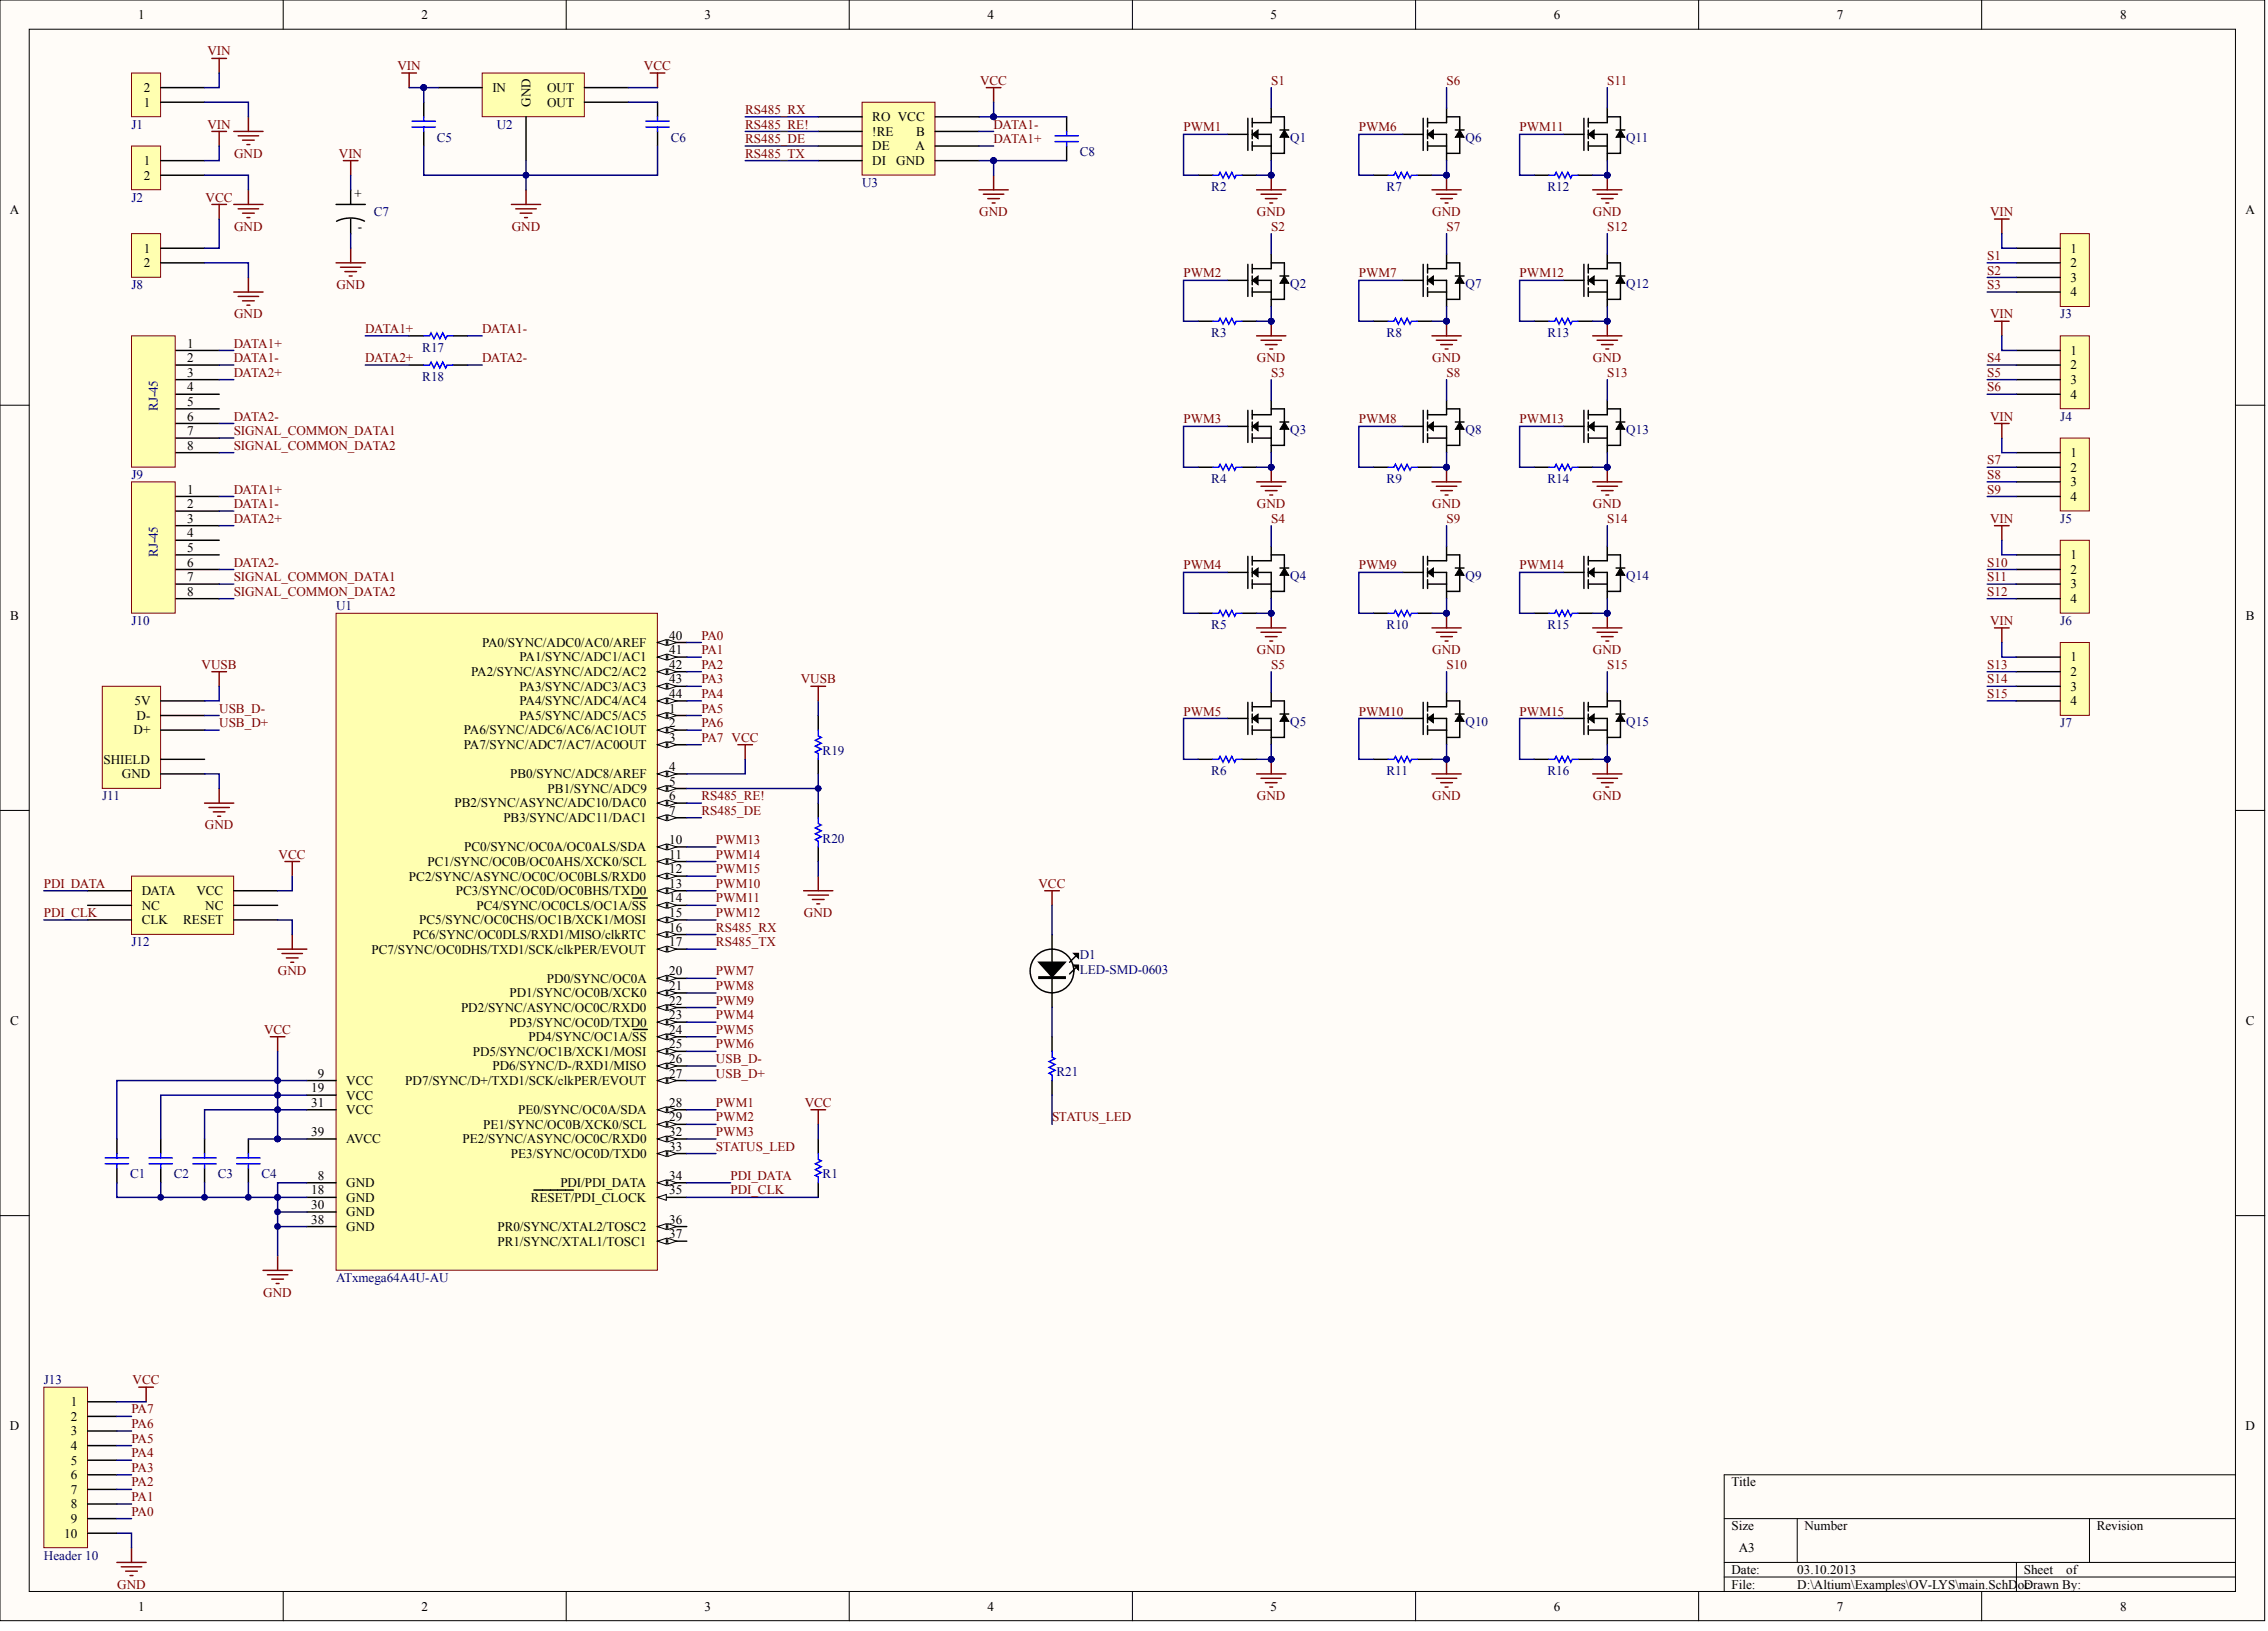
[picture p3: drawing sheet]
<svg xmlns="http://www.w3.org/2000/svg" width="655mm" height="471mm" viewBox="0 0 655 471" stroke-linecap="round" stroke-linejoin="round" font-family="sans-serif">
<defs><g id="words">
<g font-size="3.8">
<text x="39.9" y="5.5">1</text>
<text x="121.7" y="5.5">2</text>
<text x="203.4" y="5.5">3</text>
<text x="285.1" y="5.5">4</text>
<text x="366.8" y="5.5">5</text>
<text x="448.6" y="5.5">6</text>
<text x="530.3" y="5.5">7</text>
<text x="612" y="5.5">8</text>
<text x="41.6" y="26.6">2</text>
<text x="142.2" y="26.6">IN</text>
<text x="157.9" y="26.6">OUT</text>
<text x="41.6" y="30.8">1</text>
<text x="153.1" y="30.8" transform="rotate(-90 153.1 30.8)">GND</text>
<text x="157.9" y="30.8">OUT</text>
<text x="251.8" y="35">RO VCC</text>
<text x="251.8" y="39.2">!RE</text>
<text x="264.5" y="39.2">B</text>
<text x="41.6" y="47.6">1</text>
<text x="251.8" y="43.4">DE</text>
<text x="251.8" y="47.6">DI</text>
<text x="258.8" y="47.6">GND</text>
<text x="264.3" y="43.4">A</text>
<text x="41.6" y="51.9">2</text>
<text x="104.6" y="57" transform="rotate(-90 104.6 57)">+</text>
<text x="2.8" y="61.9">A</text>
<text x="648.2" y="61.9">A</text>
<text x="103.3" y="66.6">-</text>
<text x="41.6" y="72.9">1</text>
<text x="41.6" y="77.2">2</text>
<text x="597.7" y="72.9">1</text>
<text x="597.7" y="77.2">2</text>
<text x="597.7" y="81.4">3</text>
<text x="597.7" y="85.6">4</text>
<text x="54" y="100.4">1</text>
<text x="54" y="104.6">2</text>
<text x="597.7" y="102.5">1</text>
<text x="597.7" y="106.7">2</text>
<text x="54" y="108.8">3</text>
<text x="54" y="113">4</text>
<text x="597.7" y="110.9">3</text>
<text x="54" y="117.2">5</text>
<text x="597.7" y="115.1">4</text>
<text x="54" y="121.4">6</text>
<text x="54" y="125.7">7</text>
<text x="54" y="129.9">8</text>
<text x="597.7" y="132">1</text>
<text x="597.7" y="136.2">2</text>
<text x="54" y="142.5">1</text>
<text x="597.7" y="140.4">3</text>
<text x="54" y="146.7">2</text>
<text x="597.7" y="144.6">4</text>
<text x="54" y="150.9">3</text>
<text x="54" y="155.2">4</text>
<text x="54" y="159.4">5</text>
<text x="597.7" y="161.5">1</text>
<text x="54" y="163.6">6</text>
<text x="54" y="167.8">7</text>
<text x="597.7" y="165.7">2</text>
<text x="54" y="172">8</text>
<text x="597.7" y="169.9">3</text>
<text x="3" y="178.9">B</text>
<text x="597.7" y="174.1">4</text>
<text x="648.4" y="178.9">B</text>
<text x="193.2" y="184.7">40</text>
<text x="139.2" y="186.8">PA0/SYNC/ADC0/AC0/AREF</text>
<text x="150" y="191">PA1/SYNC/ADC1/AC1</text>
<text x="193.2" y="188.9">41</text>
<text x="597.7" y="191">1</text>
<text x="136" y="195.2">PA2/SYNC/ASYNC/ADC2/AC2</text>
<text x="193.2" y="193.1">42</text>
<text x="193.2" y="197.3">43</text>
<text x="597.7" y="195.2">2</text>
<text x="38.8" y="203.7">5V</text>
<text x="150" y="199.4">PA3/SYNC/ADC3/AC3</text>
<text x="150" y="203.7">PA4/SYNC/ADC4/AC4</text>
<text x="193.2" y="201.5">44</text>
<text x="597.7" y="199.4">3</text>
<text x="597.7" y="203.7">4</text>
<text x="39.4" y="207.9">D-</text>
<text x="150" y="207.9">PA5/SYNC/ADC5/AC5</text>
<text x="193.2" y="205.8">1</text>
<text x="193.2" y="210">2</text>
<text x="38.6" y="212.1">D+</text>
<text x="133.9" y="212.1">PA6/SYNC/ADC6/AC6/AC1OUT</text>
<text x="193.2" y="214.2">3</text>
<text x="29.9" y="220.5">SHIELD</text>
<text x="133.9" y="216.3">PA7/SYNC/ADC7/AC7/AC0OUT</text>
<text x="35.2" y="224.7">GND</text>
<text x="147.3" y="224.7">PB0/SYNC/ADC8/AREF</text>
<text x="193.2" y="222.6">4</text>
<text x="193.2" y="226.8">5</text>
<text x="131.2" y="233.2">PB2/SYNC/ASYNC/ADC10/DAC0</text>
<text x="158.1" y="229">PB1/SYNC/ADC9</text>
<text x="193.2" y="231.1">6</text>
<text x="145.3" y="237.4">PB3/SYNC/ADC11/DAC1</text>
<text x="193.2" y="235.3">7</text>
<text x="134" y="245.8">PC0/SYNC/OC0A/OC0ALS/SDA</text>
<text x="193.2" y="243.7">10</text>
<text x="123.4" y="250">PC1/SYNC/OC0B/OC0AHS/XCK0/SCL</text>
<text x="193.2" y="247.9">11</text>
<text x="118.1" y="254.3">PC2/SYNC/ASYNC/OC0C/OC0BLS/RXD0</text>
<text x="193.2" y="252.1">12</text>
<text x="193.2" y="256.4">13</text>
<text x="40.9" y="258.5">DATA</text>
<text x="40.9" y="262.7">NC</text>
<text x="56.7" y="258.5">VCC</text>
<text x="59.3" y="262.7">NC</text>
<text x="131.6" y="258.5">PC3/SYNC/OC0D/OC0BHS/TXD0</text>
<text x="137.6" y="262.7">PC4/SYNC/OC0CLS/OC1A/SS</text>
<text x="193.2" y="260.6">14</text>
<text x="40.9" y="266.9">CLK</text>
<text x="52.9" y="266.9">RESET</text>
<text x="121" y="266.9">PC5/SYNC/OC0CHS/OC1B/XCK1/MOSI</text>
<text x="193.2" y="264.8">15</text>
<text x="193.2" y="269">16</text>
<text x="107.3" y="275.3">PC7/SYNC/OC0DHS/TXD1/SCK/clkPER/EVOUT</text>
<text x="119.2" y="271.1">PC6/SYNC/OC0DLS/RXD1/MISO/clkRTC</text>
<text x="193.2" y="273.2">17</text>
<text x="193.2" y="281.7">20</text>
<text x="147.1" y="288">PD1/SYNC/OC0B/XCK0</text>
<text x="157.9" y="283.8">PD0/SYNC/OC0A</text>
<text x="193.2" y="285.9">21</text>
<text x="133.1" y="292.2">PD2/SYNC/ASYNC/OC0C/RXD0</text>
<text x="193.2" y="290.1">22</text>
<text x="3" y="295.9">C</text>
<text x="147.1" y="296.4">PD3/SYNC/OC0D/TXD0</text>
<text x="193.2" y="294.3">23</text>
<text x="193.2" y="298.5">24</text>
<text x="648.4" y="295.9">C</text>
<text x="136.5" y="304.8">PD5/SYNC/OC1B/XCK1/MOSI</text>
<text x="152.6" y="300.6">PD4/SYNC/OC1A/SS</text>
<text x="193.2" y="302.7">25</text>
<text x="91.7" y="311.2">9</text>
<text x="142.2" y="309.1">PD6/SYNC/D-/RXD1/MISO</text>
<text x="193.2" y="307">26</text>
<text x="193.2" y="311.2">27</text>
<text x="89.9" y="315.4">19</text>
<text x="100" y="313.3">VCC</text>
<text x="100" y="317.5">VCC</text>
<text x="117" y="313.3">PD7/SYNC/D+/TXD1/SCK/clkPER/EVOUT</text>
<text x="89.9" y="319.6">31</text>
<text x="100" y="321.7">VCC</text>
<text x="149.6" y="321.7">PE0/SYNC/OC0A/SDA</text>
<text x="193.2" y="319.6">28</text>
<text x="193.2" y="323.8">29</text>
<text x="89.9" y="328">39</text>
<text x="139.5" y="325.9">PE1/SYNC/OC0B/XCK0/SCL</text>
<text x="193.2" y="328">32</text>
<text x="100" y="330.1">AVCC</text>
<text x="133.6" y="330.1">PE2/SYNC/ASYNC/OC0C/RXD0</text>
<text x="147.5" y="334.4">PE3/SYNC/OC0D/TXD0</text>
<text x="193.2" y="332.3">33</text>
<text x="91.7" y="340.7">8</text>
<text x="193.2" y="340.7">34</text>
<text x="89.9" y="344.9">18</text>
<text x="100" y="342.8">GND</text>
<text x="100" y="347">GND</text>
<text x="153.2" y="347">RESET/PDI_CLOCK</text>
<text x="161.8" y="342.8">PDI/PDI_DATA</text>
<text x="193.2" y="344.9">35</text>
<text x="89.9" y="349.1">30</text>
<text x="89.9" y="353.3">38</text>
<text x="100" y="351.2">GND</text>
<text x="193.2" y="353.3">36</text>
<text x="100" y="355.4">GND</text>
<text x="143.6" y="355.4">PR0/SYNC/XTAL2/TOSC2</text>
<text x="143.6" y="359.7">PR1/SYNC/XTAL1/TOSC1</text>
<text x="193.2" y="357.6">37</text>
<text x="20.5" y="406">1</text>
<text x="2.8" y="412.9">D</text>
<text x="20.5" y="410.3">2</text>
<text x="648.2" y="412.9">D</text>
<text x="20.5" y="414.5">3</text>
<text x="20.5" y="418.7">4</text>
<text x="20.5" y="422.9">5</text>
<text x="20.5" y="427.1">6</text>
<text x="20.5" y="431.3">7</text>
<text x="499.9" y="429.2">Title</text>
<text x="20.5" y="435.6">8</text>
<text x="18.6" y="444">10</text>
<text x="20.5" y="439.8">9</text>
<text x="499.9" y="441.9">Size</text>
<text x="521" y="441.9">Number</text>
<text x="605.3" y="441.9">Revision</text>
<text x="502" y="448.2">A3</text>
<text x="499.9" y="454.5">Date:</text>
<text x="518.9" y="454.5">03.10.2013</text>
<text x="584.2" y="454.5">Sheet</text>
<text x="596.5" y="454.5">of</text>
<text x="499.9" y="458.7">File:</text>
<text x="518.9" y="458.7">D:\Altium\Examples\OV-LYS\main.SchDoc</text>
<text x="584.2" y="458.7">Drawn By:</text>
<text x="39.9" y="465.1">1</text>
<text x="121.7" y="465.1">2</text>
<text x="203.4" y="465.1">3</text>
<text x="285.1" y="465.1">4</text>
<text x="366.8" y="465.1">5</text>
<text x="448.6" y="465.1">6</text>
<text x="530.3" y="465.1">7</text>
<text x="612" y="465.1">8</text>
</g>
<g font-size="3.8" fill="#800000">
<text x="59.9" y="16">VIN</text>
<text x="114.7" y="20.2">VIN</text>
<text x="185.9" y="20.2">VCC</text>
<text x="282.9" y="24.5">VCC</text>
<text x="367" y="24.5">S1</text>
<text x="417.6" y="24.5">S6</text>
<text x="464" y="24.5">S11</text>
<text x="215.1" y="32.9">RS485_RX</text>
<text x="59.9" y="37.1">VIN</text>
<text x="215.1" y="37.1">RS485_RE!</text>
<text x="215.1" y="41.3">RS485_DE</text>
<text x="286.8" y="41.3">DATA1+</text>
<text x="286.8" y="37.1">DATA1-</text>
<text x="341.7" y="37.9">PWM1</text>
<text x="392.3" y="37.9">PWM6</text>
<text x="438.7" y="37.9">PWM11</text>
<text x="67.6" y="45.5">GND</text>
<text x="97.9" y="45.5">VIN</text>
<text x="215.1" y="45.5">RS485_TX</text>
<text x="59.4" y="58.2">VCC</text>
<text x="282.7" y="62.4">GND</text>
<text x="362.9" y="62.4">GND</text>
<text x="413.5" y="62.4">GND</text>
<text x="459.9" y="62.4">GND</text>
<text x="574.5" y="62.4">VIN</text>
<text x="67.6" y="66.6">GND</text>
<text x="147.7" y="66.6">GND</text>
<text x="367" y="66.6">S2</text>
<text x="417.6" y="66.6">S7</text>
<text x="464" y="66.6">S12</text>
<text x="573.7" y="75.1">S1</text>
<text x="97.1" y="83.5">GND</text>
<text x="341.7" y="80.1">PWM2</text>
<text x="392.3" y="80.1">PWM7</text>
<text x="438.7" y="80.1">PWM12</text>
<text x="573.7" y="79.3">S2</text>
<text x="573.7" y="83.5">S3</text>
<text x="67.6" y="91.9">GND</text>
<text x="574.5" y="91.9">VIN</text>
<text x="67.5" y="100.4">DATA1+</text>
<text x="105.5" y="96.1">DATA1+</text>
<text x="139.2" y="96.1">DATA1-</text>
<text x="67.5" y="104.6">DATA1-</text>
<text x="105.5" y="104.6">DATA2+</text>
<text x="139.2" y="104.6">DATA2-</text>
<text x="362.9" y="104.6">GND</text>
<text x="413.5" y="104.6">GND</text>
<text x="459.9" y="104.6">GND</text>
<text x="573.7" y="104.6">S4</text>
<text x="67.5" y="108.8">DATA2+</text>
<text x="367" y="108.8">S3</text>
<text x="417.6" y="108.8">S8</text>
<text x="464" y="108.8">S13</text>
<text x="573.7" y="108.8">S5</text>
<text x="573.7" y="113">S6</text>
<text x="67.5" y="125.7">SIGNAL_COMMON_DATA1</text>
<text x="67.5" y="121.4">DATA2-</text>
<text x="341.7" y="122.3">PWM3</text>
<text x="392.3" y="122.3">PWM8</text>
<text x="438.7" y="122.3">PWM13</text>
<text x="574.5" y="121.4">VIN</text>
<text x="67.5" y="129.9">SIGNAL_COMMON_DATA2</text>
<text x="573.7" y="134.1">S7</text>
<text x="67.5" y="142.5">DATA1+</text>
<text x="573.7" y="138.3">S8</text>
<text x="573.7" y="142.5">S9</text>
<text x="67.5" y="146.7">DATA1-</text>
<text x="362.9" y="146.7">GND</text>
<text x="413.5" y="146.7">GND</text>
<text x="459.9" y="146.7">GND</text>
<text x="67.5" y="150.9">DATA2+</text>
<text x="367" y="150.9">S4</text>
<text x="417.6" y="150.9">S9</text>
<text x="464" y="150.9">S14</text>
<text x="574.5" y="150.9">VIN</text>
<text x="67.5" y="167.8">SIGNAL_COMMON_DATA1</text>
<text x="67.5" y="163.6">DATA2-</text>
<text x="341.7" y="164.4">PWM4</text>
<text x="392.3" y="164.4">PWM9</text>
<text x="438.7" y="164.4">PWM14</text>
<text x="573.7" y="163.6">S10</text>
<text x="573.7" y="167.8">S11</text>
<text x="67.5" y="172">SIGNAL_COMMON_DATA2</text>
<text x="573.7" y="172">S12</text>
<text x="202.5" y="184.7">PA0</text>
<text x="574.5" y="180.5">VIN</text>
<text x="202.5" y="188.9">PA1</text>
<text x="362.9" y="188.9">GND</text>
<text x="413.5" y="188.9">GND</text>
<text x="459.9" y="188.9">GND</text>
<text x="58.2" y="193.1">VUSB</text>
<text x="202.5" y="193.1">PA2</text>
<text x="202.5" y="197.3">PA3</text>
<text x="231.2" y="197.3">VUSB</text>
<text x="367" y="193.1">S5</text>
<text x="417.6" y="193.1">S10</text>
<text x="464" y="193.1">S15</text>
<text x="573.7" y="193.1">S13</text>
<text x="573.7" y="197.3">S14</text>
<text x="202.5" y="201.5">PA4</text>
<text x="573.7" y="201.5">S15</text>
<text x="63.3" y="205.8">USB_D-</text>
<text x="63.3" y="210">USB_D+</text>
<text x="202.5" y="205.8">PA5</text>
<text x="202.5" y="210">PA6</text>
<text x="341.7" y="206.6">PWM5</text>
<text x="392.3" y="206.6">PWM10</text>
<text x="438.7" y="206.6">PWM15</text>
<text x="202.5" y="214.2">PA7 VCC</text>
<text x="202.5" y="231.1">RS485_RE!</text>
<text x="362.9" y="231.1">GND</text>
<text x="413.5" y="231.1">GND</text>
<text x="459.9" y="231.1">GND</text>
<text x="59.1" y="239.5">GND</text>
<text x="202.5" y="235.3">RS485_DE</text>
<text x="206.7" y="243.7">PWM13</text>
<text x="80.4" y="247.9">VCC</text>
<text x="206.7" y="247.9">PWM14</text>
<text x="12.7" y="256.4">PDI_DATA</text>
<text x="206.7" y="252.1">PWM15</text>
<text x="206.7" y="256.4">PWM10</text>
<text x="299.8" y="256.4">VCC</text>
<text x="206.7" y="260.6">PWM11</text>
<text x="12.7" y="264.8">PDI_CLK</text>
<text x="206.7" y="269">RS485_RX</text>
<text x="206.7" y="264.8">PWM12</text>
<text x="232.1" y="264.8">GND</text>
<text x="206.7" y="273.2">RS485_TX</text>
<text x="80.2" y="281.7">GND</text>
<text x="206.7" y="281.7">PWM7</text>
<text x="206.7" y="285.9">PWM8</text>
<text x="206.7" y="290.1">PWM9</text>
<text x="76.2" y="298.5">VCC</text>
<text x="206.7" y="294.3">PWM4</text>
<text x="206.7" y="298.5">PWM5</text>
<text x="206.7" y="302.7">PWM6</text>
<text x="206.7" y="307">USB_D-</text>
<text x="206.7" y="311.2">USB_D+</text>
<text x="206.7" y="319.6">PWM1</text>
<text x="206.7" y="323.8">PWM2</text>
<text x="232.3" y="319.6">VCC</text>
<text x="303.7" y="323.8">STATUS_LED</text>
<text x="206.7" y="328">PWM3</text>
<text x="206.7" y="332.3">STATUS_LED</text>
<text x="210.9" y="340.7">PDI_DATA</text>
<text x="210.9" y="344.9">PDI_CLK</text>
<text x="76" y="374.4">GND</text>
<text x="38.3" y="399.7">VCC</text>
<text x="38" y="412.4">PA6</text>
<text x="38" y="408.1">PA7</text>
<text x="38" y="416.6">PA5</text>
<text x="38" y="425">PA3</text>
<text x="38" y="420.8">PA4</text>
<text x="38" y="429.2">PA2</text>
<text x="38" y="437.7">PA0</text>
<text x="38" y="433.4">PA1</text>
<text x="33.8" y="458.7">GND</text>
</g>
<g font-size="3.8" fill="#000080">
<text x="38" y="37.1">J1</text>
<text x="126.1" y="40.9">C5</text>
<text x="143.4" y="37.1">U2</text>
<text x="193.6" y="40.9">C6</text>
<text x="372.5" y="40.9">Q1</text>
<text x="423.1" y="40.9">Q6</text>
<text x="469.5" y="40.9">Q11</text>
<text x="311.7" y="45.1">C8</text>
<text x="248.9" y="54">U3</text>
<text x="38" y="58.2">J2</text>
<text x="349.7" y="55.2">R2</text>
<text x="400.3" y="55.2">R7</text>
<text x="446.7" y="55.2">R12</text>
<text x="107.9" y="62.4">C7</text>
<text x="38" y="83.5">J8</text>
<text x="372.5" y="83.1">Q2</text>
<text x="423.1" y="83.1">Q7</text>
<text x="469.5" y="83.1">Q12</text>
<text x="594.8" y="91.9">J3</text>
<text x="121.9" y="101.6">R17</text>
<text x="349.7" y="97.4">R3</text>
<text x="400.3" y="97.4">R8</text>
<text x="446.7" y="97.4">R13</text>
<text x="121.9" y="110.1">R18</text>
<text x="45.6" y="118.7" transform="rotate(-90 45.6 118.7)">RJ-45</text>
<text x="372.5" y="125.2">Q3</text>
<text x="423.1" y="125.2">Q8</text>
<text x="469.5" y="125.2">Q13</text>
<text x="594.8" y="121.4">J4</text>
<text x="38" y="138.3">J9</text>
<text x="349.7" y="139.6">R4</text>
<text x="400.3" y="139.6">R9</text>
<text x="446.7" y="139.6">R14</text>
<text x="594.8" y="150.9">J5</text>
<text x="45.6" y="160.9" transform="rotate(-90 45.6 160.9)">RJ-45</text>
<text x="372.5" y="167.4">Q4</text>
<text x="423.1" y="167.4">Q9</text>
<text x="469.5" y="167.4">Q14</text>
<text x="97" y="176.2">U1</text>
<text x="38" y="180.5">J10</text>
<text x="349.7" y="181.7">R5</text>
<text x="400.3" y="181.7">R10</text>
<text x="446.7" y="181.7">R15</text>
<text x="594.8" y="180.5">J6</text>
<text x="372.5" y="209.6">Q5</text>
<text x="423.1" y="209.6">Q10</text>
<text x="469.5" y="209.6">Q15</text>
<text x="594.8" y="210">J7</text>
<text x="237.5" y="218">R19</text>
<text x="349.7" y="223.9">R6</text>
<text x="400.3" y="223.9">R11</text>
<text x="446.7" y="223.9">R16</text>
<text x="29.5" y="231.1">J11</text>
<text x="237.5" y="243.3">R20</text>
<text x="38" y="273.2">J12</text>
<text x="311.7" y="277">D1</text>
<text x="311.7" y="281.2">LED-SMD-0603</text>
<text x="305" y="310.8">R21</text>
<text x="37.5" y="340.3">C1</text>
<text x="50.2" y="340.3">C2</text>
<text x="62.9" y="340.3">C3</text>
<text x="75.5" y="340.3">C4</text>
<text x="237.5" y="340.3">R1</text>
<text x="97" y="370.2">ATxmega64A4U-AU</text>
<text x="12.7" y="399.7">J13</text>
<text x="12.7" y="450.3">Header 10</text>
</g>
</g></defs>
<g fill="#fffcf8" stroke="#000" stroke-width=".29">
<path d="M0 0h653.8v468h-653.8z"/>
<path d="M8.4 8.4h637v451.1h-637z"/>
</g>
<g fill="none" stroke="#000" stroke-width=".29">
<path d="M81.8 0v8.4M163.5 0v8.4M245.2 0v8.4M326.9 0v8.4M408.7 0v8.4M490.4 0v8.4M572.1 0v8.4M0 117h8.4M645.4 117h8.4M0 234h8.4M645.4 234h8.4M0 351h8.4"/>
<path d="M645.4 351h8.4M497.8 438.5h147.6M518.9 438.5v12.7M603.2 438.5v12.7M645.4 425.9h-147.6v33.7M81.8 459.6v8.4M163.5 459.6v8.4M245.2 459.6v8.4M326.9 459.6v8.4M408.7 459.6v8.4M490.4 459.6v8.4M497.8 451.2h147.6"/>
<path d="M497.8 455.4h147.6M572.1 459.6v8.4M582.1 451.2v8.4"/>
</g>
<path d="M97 177.1h92.8v189.7h-92.8z" fill="#ffffb0" stroke="#800000" stroke-width=".29"/>
<path d="M189.8 354.2h8.5" fill="none" stroke="#000" stroke-width=".42"/>
<g fill="#fffcf8" stroke="#000" stroke-width=".29">
<path d="M189.8 354.2l2.6-.9v1.7z"/>
<path d="M192.8 353.3l2.5 .9-2.5 .8z"/>
</g>
<path d="M189.8 358.4h8.5" fill="none" stroke="#000" stroke-width=".42"/>
<g fill="#fffcf8" stroke="#000" stroke-width=".29">
<path d="M189.8 358.4l2.6-.8v1.6z"/>
<path d="M192.8 357.6l2.5 .8-2.5 .8z"/>
</g>
<path d="M189.8 345.7h8.5" fill="none" stroke="#000" stroke-width=".42"/>
<path d="M189.8 345.7l2.6-.8v1.7z" fill="#fffcf8" stroke="#000" stroke-width=".29"/>
<path d="M189.8 185.5h8.5M88.6 312h8.4M88.6 316.2h8.4M88.6 328.9h8.4M88.6 341.5h8.4M88.6 345.7h8.4M88.6 350h8.4M154.1 343.6h11.4" fill="none" stroke="#000" stroke-width=".42"/>
<g fill="#fffcf8" stroke="#000" stroke-width=".29">
<path d="M189.8 185.5l2.6-.8v1.7z"/>
<path d="M192.8 184.7l2.5 .8-2.5 .9z"/>
</g>
<path d="M189.8 189.7h8.5" fill="none" stroke="#000" stroke-width=".42"/>
<g fill="#fffcf8" stroke="#000" stroke-width=".29">
<path d="M189.8 189.7l2.6-.8v1.7z"/>
<path d="M192.8 188.9l2.5 .8-2.5 .9z"/>
</g>
<path d="M189.8 194h8.5" fill="none" stroke="#000" stroke-width=".42"/>
<g fill="#fffcf8" stroke="#000" stroke-width=".29">
<path d="M189.8 194l2.6-.9v1.7z"/>
<path d="M192.8 193.1l2.5 .9-2.5 .8z"/>
</g>
<path d="M189.8 198.2h8.5" fill="none" stroke="#000" stroke-width=".42"/>
<g fill="#fffcf8" stroke="#000" stroke-width=".29">
<path d="M189.8 198.2l2.6-.9v1.7z"/>
<path d="M192.8 197.3l2.5 .9-2.5 .8z"/>
</g>
<path d="M189.8 202.4h8.5" fill="none" stroke="#000" stroke-width=".42"/>
<g fill="#fffcf8" stroke="#000" stroke-width=".29">
<path d="M189.8 202.4l2.6-.9v1.7z"/>
<path d="M192.8 201.5l2.5 .9-2.5 .8z"/>
</g>
<path d="M189.8 206.6h8.5" fill="none" stroke="#000" stroke-width=".42"/>
<g fill="#fffcf8" stroke="#000" stroke-width=".29">
<path d="M189.8 206.6l2.6-.8v1.6z"/>
<path d="M192.8 205.8l2.5 .8-2.5 .8z"/>
</g>
<path d="M189.8 210.8h8.5" fill="none" stroke="#000" stroke-width=".42"/>
<g fill="#fffcf8" stroke="#000" stroke-width=".29">
<path d="M189.8 210.8l2.6-.8v1.7z"/>
<path d="M192.8 210l2.5 .8-2.5 .9z"/>
</g>
<path d="M189.8 215h8.5" fill="none" stroke="#000" stroke-width=".42"/>
<g fill="#fffcf8" stroke="#000" stroke-width=".29">
<path d="M189.8 215l2.6-.8v1.7z"/>
<path d="M192.8 214.2l2.5 .8-2.5 .9z"/>
</g>
<path d="M189.8 223.5h8.5" fill="none" stroke="#000" stroke-width=".42"/>
<g fill="#fffcf8" stroke="#000" stroke-width=".29">
<path d="M189.8 223.5l2.6-.9v1.7z"/>
<path d="M192.8 222.6l2.5 .9-2.5 .8z"/>
</g>
<path d="M189.8 227.7h8.5" fill="none" stroke="#000" stroke-width=".42"/>
<g fill="#fffcf8" stroke="#000" stroke-width=".29">
<path d="M189.8 227.7l2.6-.9v1.7z"/>
<path d="M192.8 226.8l2.5 .9-2.5 .8z"/>
</g>
<path d="M189.8 236.1h8.5" fill="none" stroke="#000" stroke-width=".42"/>
<g fill="#fffcf8" stroke="#000" stroke-width=".29">
<path d="M189.8 236.1l2.6-.8v1.7z"/>
<path d="M192.8 235.3l2.5 .8-2.5 .9z"/>
</g>
<path d="M189.8 244.6h8.5" fill="none" stroke="#000" stroke-width=".42"/>
<g fill="#fffcf8" stroke="#000" stroke-width=".29">
<path d="M189.8 244.6l2.6-.9v1.7z"/>
<path d="M192.8 243.7l2.5 .9-2.5 .8z"/>
</g>
<path d="M189.8 248.8h8.5" fill="none" stroke="#000" stroke-width=".42"/>
<g fill="#fffcf8" stroke="#000" stroke-width=".29">
<path d="M189.8 248.8l2.6-.9v1.7z"/>
<path d="M192.8 247.9l2.5 .9-2.5 .8z"/>
</g>
<path d="M189.8 253h8.5" fill="none" stroke="#000" stroke-width=".42"/>
<g fill="#fffcf8" stroke="#000" stroke-width=".29">
<path d="M189.8 253l2.6-.9v1.7z"/>
<path d="M192.8 252.1l2.5 .9-2.5 .8z"/>
</g>
<path d="M189.8 257.2h8.5" fill="none" stroke="#000" stroke-width=".42"/>
<g fill="#fffcf8" stroke="#000" stroke-width=".29">
<path d="M189.8 257.2l2.6-.8v1.6z"/>
<path d="M192.8 256.4l2.5 .8-2.5 .8z"/>
</g>
<path d="M189.8 261.4h8.5" fill="none" stroke="#000" stroke-width=".42"/>
<g fill="#fffcf8" stroke="#000" stroke-width=".29">
<path d="M189.8 261.4l2.6-.8v1.7z"/>
<path d="M192.8 260.6l2.5 .8-2.5 .9z"/>
</g>
<path d="M182.7 259.3h4.2M189.8 265.6h8.5" fill="none" stroke="#000" stroke-width=".42"/>
<g fill="#fffcf8" stroke="#000" stroke-width=".29">
<path d="M189.8 265.6l2.6-.8v1.7z"/>
<path d="M192.8 264.8l2.5 .8-2.5 .9z"/>
</g>
<path d="M189.8 269.9h8.5" fill="none" stroke="#000" stroke-width=".42"/>
<g fill="#fffcf8" stroke="#000" stroke-width=".29">
<path d="M189.8 269.9l2.6-.9v1.7z"/>
<path d="M192.8 269l2.5 .9-2.5 .8z"/>
</g>
<path d="M189.8 274.1h8.5" fill="none" stroke="#000" stroke-width=".42"/>
<g fill="#fffcf8" stroke="#000" stroke-width=".29">
<path d="M189.8 274.1l2.6-.9v1.7z"/>
<path d="M192.8 273.2l2.5 .9-2.5 .8z"/>
</g>
<path d="M189.8 282.5h8.5" fill="none" stroke="#000" stroke-width=".42"/>
<g fill="#fffcf8" stroke="#000" stroke-width=".29">
<path d="M189.8 282.5l2.6-.8v1.6z"/>
<path d="M192.8 281.7l2.5 .8-2.5 .8z"/>
</g>
<path d="M189.8 290.9h8.5" fill="none" stroke="#000" stroke-width=".42"/>
<g fill="#fffcf8" stroke="#000" stroke-width=".29">
<path d="M189.8 290.9l2.6-.8v1.7z"/>
<path d="M192.8 290.1l2.5 .8-2.5 .9z"/>
</g>
<path d="M189.8 295.1h8.5" fill="none" stroke="#000" stroke-width=".42"/>
<g fill="#fffcf8" stroke="#000" stroke-width=".29">
<path d="M189.8 295.1l2.6-.8v1.7z"/>
<path d="M192.8 294.3l2.5 .8-2.5 .9z"/>
</g>
<path d="M189.8 299.4h8.5" fill="none" stroke="#000" stroke-width=".42"/>
<g fill="#fffcf8" stroke="#000" stroke-width=".29">
<path d="M189.8 299.4l2.6-.9v1.7z"/>
<path d="M192.8 298.5l2.5 .9-2.5 .8z"/>
</g>
<path d="M182.7 297.3h4.2M189.8 303.6h8.5" fill="none" stroke="#000" stroke-width=".42"/>
<g fill="#fffcf8" stroke="#000" stroke-width=".29">
<path d="M189.8 303.6l2.6-.9v1.7z"/>
<path d="M192.8 302.7l2.5 .9-2.5 .8z"/>
</g>
<path d="M189.8 307.8h8.5" fill="none" stroke="#000" stroke-width=".42"/>
<g fill="#fffcf8" stroke="#000" stroke-width=".29">
<path d="M189.8 307.8l2.6-.8v1.6z"/>
<path d="M192.8 307l2.5 .8-2.5 .8z"/>
</g>
<path d="M189.8 312h8.5" fill="none" stroke="#000" stroke-width=".42"/>
<g fill="#fffcf8" stroke="#000" stroke-width=".29">
<path d="M189.8 312l2.6-.8v1.7z"/>
<path d="M192.8 311.2l2.5 .8-2.5 .9z"/>
</g>
<path d="M189.8 341.5h8.5" fill="none" stroke="#000" stroke-width=".42"/>
<g fill="#fffcf8" stroke="#000" stroke-width=".29">
<path d="M189.8 341.5l2.6-.8v1.7z"/>
<path d="M192.8 340.7l2.5 .8-2.5 .9z"/>
</g>
<path d="M189.8 320.4h8.5" fill="none" stroke="#000" stroke-width=".42"/>
<g fill="#fffcf8" stroke="#000" stroke-width=".29">
<path d="M189.8 320.4l2.6-.8v1.7z"/>
<path d="M192.8 319.6l2.5 .8-2.5 .9z"/>
</g>
<path d="M189.8 324.7h8.5" fill="none" stroke="#000" stroke-width=".42"/>
<g fill="#fffcf8" stroke="#000" stroke-width=".29">
<path d="M189.8 324.7l2.6-.9v1.7z"/>
<path d="M192.8 323.8l2.5 .9-2.5 .8z"/>
</g>
<path d="M189.8 328.9h8.5" fill="none" stroke="#000" stroke-width=".42"/>
<g fill="#fffcf8" stroke="#000" stroke-width=".29">
<path d="M189.8 328.9l2.6-.9v1.7z"/>
<path d="M192.8 328l2.5 .9-2.5 .8z"/>
</g>
<path d="M189.8 231.9h8.5M88.6 354.2h8.4" fill="none" stroke="#000" stroke-width=".42"/>
<g fill="#fffcf8" stroke="#000" stroke-width=".29">
<path d="M189.8 231.9l2.6-.8v1.6z"/>
<path d="M192.8 231.1l2.5 .8-2.5 .8z"/>
</g>
<path d="M189.8 286.7h8.5" fill="none" stroke="#000" stroke-width=".42"/>
<g fill="#fffcf8" stroke="#000" stroke-width=".29">
<path d="M189.8 286.7l2.6-.8v1.7z"/>
<path d="M192.8 285.9l2.5 .8-2.5 .9z"/>
</g>
<path d="M189.8 333.1h8.5" fill="none" stroke="#000" stroke-width=".42"/>
<g fill="#fffcf8" stroke="#000" stroke-width=".29">
<path d="M189.8 333.1l2.6-.8v1.6z"/>
<path d="M192.8 332.3l2.5 .8-2.5 .8z"/>
</g>
<g fill="none" stroke="#000" stroke-width=".42">
<path d="M354.3 38.8h5.9M360.2 34.2v9.2M361.5 34.2v2.5M361.5 37.5v2.6M361.5 38.8h5.5v7.6M367 33.7h3.8v10.6h-3.8M367 31.2v4.2h-5.5M369.5 37.5h2.6M345.9 50.6h4.2M358.6 50.6h4.2M361.5 40.9v2.5M361.5 42.2h5.5"/>
<path d="M33.7 328.9v4.2M33.7 337.3v4.2M46.4 328.9v4.2M46.4 337.3v4.2M59.1 328.9v4.2M59.1 337.3v4.2M71.7 328.9v4.2M71.7 337.3v4.2M88.6 320.4h8.4M236.2 328.9v4.2M236.2 341.5v4.2"/>
</g>
<path d="M78 299.4h4.3M80.1 299.4v4.2M234.1 320.4h4.2M236.2 320.4v4.3M75.9 366.8h8.5M77.2 368.1h5.9M78.5 369.4h3.3M79.7 370.6h.9M80.1 362.6v4.2" fill="none" stroke="#800000" stroke-width=".42"/>
<g fill="none" stroke="#000080" stroke-width=".42">
<path d="M354.3 38.8h-12.6v11.8h4.2M88.6 316.2h-42.2v12.7M88.6 312h-54.9v16.9M80.1 328.9h8.5M88.6 320.4h-29.5v8.5M236.2 324.7v4.2M33.7 341.5v4.2h54.9M46.4 341.5v4.2M59.1 341.5v4.2M71.7 341.5v4.2M80.1 350h8.5M80.1 354.2h8.5"/>
<path d="M88.6 341.5h-8.5v21.1M198.3 345.7h37.9"/>
</g>
<g fill="#000080" stroke="#000080" stroke-width=".29">
<circle cx="80.1" cy="320.4" r=".82"/>
<circle cx="80.1" cy="312" r=".82"/>
<circle cx="80.1" cy="316.2" r=".82"/>
<circle cx="80.1" cy="345.7" r=".82"/>
<circle cx="80.1" cy="349.9" r=".82"/>
<circle cx="80.1" cy="354.2" r=".82"/>
<circle cx="80.1" cy="328.9" r=".82"/>
<circle cx="46.4" cy="345.7" r=".82"/>
<circle cx="59" cy="345.7" r=".82"/>
<circle cx="71.7" cy="345.7" r=".82"/>
</g>
<path d="M361.5 38.8l1.7-1.3v2.6zM370.8 37.5l1.3 2.1h-2.6z" fill="#000" stroke="#000" stroke-width=".29"/>
<g fill="none" stroke="#00f" stroke-width=".42">
<path d="M350.1 50.6h1.7l.4-.8 .9 1.6 .8-1.6 .9 1.6 .8-1.6 .8 1.6 .5-.8h1.7M30.4 334.4h6.7M30.4 336h6.7M33.7 333.1v1.3M33.7 336v1.3M43 334.4h6.8M43 336h6.8M46.4 333.1v1.3M46.4 336v1.3M55.7 334.4h6.7M55.7 336h6.7M59.1 333.1v1.3"/>
<path d="M59.1 336v1.3M68.3 334.4h6.8M68.3 336h6.8M71.7 333.1v1.3M71.7 336v1.3M236.2 333.1v1.7l.9 .4-1.7 .8 1.7 .9-1.7 .8 1.7 .9-1.7 .8 .8 .4v1.7"/>
</g>
<path d="M594.8 67.5h8.4v21h-8.4z" fill="#ffffb0" stroke="#800000" stroke-width=".29"/>
<path d="M582.1 71.7h12.7M582.1 75.9h12.7M582.1 80.1h12.7M582.1 84.3h12.7" fill="none" stroke="#000" stroke-width=".42"/>
<path d="M594.8 97h8.4v21h-8.4z" fill="#ffffb0" stroke="#800000" stroke-width=".29"/>
<path d="M582.1 101.2h12.7M582.1 105.4h12.7M582.1 109.6h12.7M582.1 113.8h12.7" fill="none" stroke="#000" stroke-width=".42"/>
<path d="M594.8 126.5h8.4v21h-8.4z" fill="#ffffb0" stroke="#800000" stroke-width=".29"/>
<path d="M582.1 130.7h12.7M582.1 134.9h12.7M582.1 139.1h12.7M582.1 143.4h12.7" fill="none" stroke="#000" stroke-width=".42"/>
<path d="M594.8 156h8.4v21h-8.4z" fill="#ffffb0" stroke="#800000" stroke-width=".29"/>
<path d="M582.1 160.2h12.7M582.1 164.4h12.7M582.1 168.7h12.7M582.1 172.9h12.7" fill="none" stroke="#000" stroke-width=".42"/>
<path d="M594.8 185.5h8.4v21.1h-8.4z" fill="#ffffb0" stroke="#800000" stroke-width=".29"/>
<g fill="none" stroke="#000" stroke-width=".42">
<path d="M405 38.8h5.9M410.9 34.2v9.2M412.1 34.2v2.5M412.1 37.5v2.6M412.1 38.8h5.5v7.6M417.6 33.7h3.8v10.6h-3.8M417.6 31.2v4.2h-5.5M420.1 37.5h2.6M451.4 38.8h5.9M457.3 34.2v9.2M458.5 38.8h5.5v7.6M458.5 34.2v2.5"/>
<path d="M458.5 37.5v2.6M464 33.7h3.8v10.6h-3.8M464 31.2v4.2h-5.5M466.5 37.5h2.6M396.5 50.6h4.2M409.2 50.6h4.2M412.1 40.9v2.5M412.1 42.2h5.5M442.9 50.6h4.2M455.6 50.6h4.2M458.5 42.2h5.5M458.5 40.9v2.5"/>
<path d="M360.2 76.3v9.3M361.5 76.3v2.5M361.5 79.7v2.5M367 75.9h3.8v10.5h-3.8M367 73.4v4.2h-5.5M369.5 79.7h2.6M410.9 76.3v9.3M412.1 76.3v2.5M412.1 79.7v2.5M417.6 75.9h3.8v10.5h-3.8M417.6 73.4v4.2h-5.5M420.1 79.7h2.6"/>
<path d="M457.3 76.3v9.3M458.5 76.3v2.5M458.5 79.7v2.5M464 75.9h3.8v10.5h-3.8M464 73.4v4.2h-5.5M466.5 79.7h2.6M345.9 92.8h4.2M354.3 81h5.9M358.6 92.8h4.2M361.5 83.1v2.5M361.5 81h5.5v7.5M361.5 84.3h5.5"/>
<path d="M396.5 92.8h4.2M405 81h5.9M409.2 92.8h4.2M412.1 81h5.5v7.5M412.1 84.3h5.5M412.1 83.1v2.5M442.9 92.8h4.2M451.4 81h5.9M455.6 92.8h4.2M458.5 81h5.5v7.5M458.5 84.3h5.5M458.5 83.1v2.5"/>
<path d="M360.2 118.5v9.3M361.5 118.5v2.5M367 118.1h3.8v10.5h-3.8M367 115.5v4.2h-5.5M410.9 118.5v9.3M412.1 118.5v2.5M417.6 118.1h3.8v10.5h-3.8M417.6 115.5v4.2h-5.5M457.3 118.5v9.3M458.5 118.5v2.5M464 118.1h3.8v10.5h-3.8M464 115.5v4.2h-5.5"/>
<path d="M345.9 134.9h4.2M354.3 123.1h5.9M358.6 134.9h4.2M361.5 121.9v2.5M361.5 125.2v2.6M361.5 123.1h5.5v7.6M361.5 126.5h5.5M369.5 121.9h2.6M396.5 134.9h4.2M405 123.1h5.9M409.2 134.9h4.2M412.1 123.1h5.5v7.6"/>
<path d="M412.1 126.5h5.5M412.1 121.9v2.5M412.1 125.2v2.6M420.1 121.9h2.6M442.9 134.9h4.2M451.4 123.1h5.9M455.6 134.9h4.2M458.5 123.1h5.5v7.6M458.5 126.5h5.5M458.5 121.9v2.5M458.5 125.2v2.6M466.5 121.9h2.6"/>
<path d="M367 157.7v4.2h-5.5M417.6 157.7v4.2h-5.5M464 157.7v4.2h-5.5M345.9 177.1h4.2M354.3 165.3h5.9M358.6 177.1h4.2M360.2 160.6v9.3M361.5 160.6v2.6M361.5 164v2.5M361.5 167.4v2.5M361.5 165.3h5.5v7.6M361.5 168.7h5.5"/>
<path d="M367 160.2h3.8v10.6h-3.8M369.5 164h2.6M396.5 177.1h4.2M405 165.3h5.9M409.2 177.1h4.2M410.9 160.6v9.3M412.1 165.3h5.5v7.6M412.1 168.7h5.5M412.1 160.6v2.6M412.1 164v2.5M412.1 167.4v2.5M417.6 160.2h3.8v10.6h-3.8"/>
<path d="M420.1 164h2.6M442.9 177.1h4.2M451.4 165.3h5.9M455.6 177.1h4.2M457.3 160.6v9.3M458.5 165.3h5.5v7.6M458.5 168.7h5.5M458.5 160.6v2.6M458.5 164v2.5M458.5 167.4v2.5M464 160.2h3.8v10.6h-3.8M466.5 164h2.6"/>
<path d="M367 199.9v4.2h-5.5M417.6 199.9v4.2h-5.5M464 199.9v4.2h-5.5M582.1 189.7h12.7M582.1 194h12.7M582.1 198.2h12.7M345.9 219.3h4.2M354.3 207.4h5.9M358.6 219.3h4.2M360.2 202.8v9.3M361.5 202.8v2.5M361.5 206.2v2.5"/>
<path d="M361.5 209.6v2.5M361.5 207.4h5.5v7.6M361.5 210.8h5.5M367 202.4h3.8v10.5h-3.8M369.5 206.2h2.6M396.5 219.3h4.2M405 207.4h5.9M409.2 219.3h4.2M410.9 202.8v9.3M412.1 207.4h5.5v7.6M412.1 210.8h5.5M412.1 202.8v2.5"/>
<path d="M412.1 206.2v2.5M412.1 209.6v2.5M417.6 202.4h3.8v10.5h-3.8M420.1 206.2h2.6M442.9 219.3h4.2M451.4 207.4h5.9M455.6 219.3h4.2M457.3 202.8v9.3M458.5 207.4h5.5v7.6M458.5 210.8h5.5M458.5 202.8v2.5M458.5 206.2v2.5"/>
<path d="M458.5 209.6v2.5M464 202.4h3.8v10.5h-3.8M466.5 206.2h2.6M582.1 202.4h12.7"/>
</g>
<g fill="none" stroke="#800000" stroke-width=".42">
<path d="M362.8 54.8h8.4M364 56.1h5.9M365.3 57.3h3.4M366.6 58.6h.8M367 50.6v4.2M413.4 54.8h8.4M414.7 56.1h5.9M415.9 57.3h3.4M417.2 58.6h.8M417.6 50.6v4.2M459.8 54.8h8.4M461.1 56.1h5.9"/>
<path d="M462.3 57.3h3.4M463.6 58.6h.8M464 50.6v4.2M575.8 63.2h4.2M577.9 63.2v4.3M362.8 97h8.4M364 98.2h5.9M365.3 99.5h3.4M367 92.8v4.2M413.4 97h8.4M414.7 98.2h5.9M415.9 99.5h3.4"/>
<path d="M417.6 92.8v4.2M459.8 97h8.4M461.1 98.2h5.9M462.3 99.5h3.4M464 92.8v4.2M575.8 92.8h4.2M577.9 92.8v4.2M366.6 100.8h.8M417.2 100.8h.8M463.6 100.8h.8M362.8 139.1h8.4M367 134.9v4.2"/>
<path d="M413.4 139.1h8.4M417.6 134.9v4.2M459.8 139.1h8.4M464 134.9v4.2M575.8 122.3h4.2M577.9 122.3v4.2M364 140.4h5.9M365.3 141.7h3.4M366.6 142.9h.8M414.7 140.4h5.9M415.9 141.7h3.4M417.2 142.9h.8"/>
<path d="M461.1 140.4h5.9M462.3 141.7h3.4M463.6 142.9h.8M575.8 151.8h4.2M577.9 151.8v4.2M367 177.1v4.2M417.6 177.1v4.2M464 177.1v4.2M362.8 181.3h8.4M364 182.6h5.9M365.3 183.8h3.4M366.6 185.1h.8"/>
<path d="M413.4 181.3h8.4M414.7 182.6h5.9M415.9 183.8h3.4M417.2 185.1h.8M459.8 181.3h8.4M461.1 182.6h5.9M462.3 183.8h3.4M463.6 185.1h.8M575.8 181.3h4.2M577.9 181.3v4.2M367 219.3v4.2M417.6 219.3v4.2"/>
<path d="M464 219.3v4.2M362.8 223.5h8.4M364 224.7h5.9M365.3 226h3.4M366.6 227.3h.8M413.4 223.5h8.4M414.7 224.7h5.9M415.9 226h3.4M417.2 227.3h.8M459.8 223.5h8.4M461.1 224.7h5.9M462.3 226h3.4"/>
<path d="M463.6 227.3h.8"/>
</g>
<g fill="none" stroke="#000080" stroke-width=".42">
<path d="M367 25.3v5.9M405 38.8h-12.7v11.8h4.2M417.6 25.3v5.9M451.4 38.8h-12.7v11.8h4.2M464 25.3v5.9M367 67.5v5.9M417.6 67.5v5.9M464 67.5v5.9M573.7 75.9h8.4M577.9 67.5v4.2h4.2M354.3 81h-12.6v11.8h4.2M405 81h-12.7v11.8h4.2"/>
<path d="M451.4 81h-12.7v11.8h4.2M573.7 80.1h8.4M573.7 84.3h8.4M577.9 97v4.2h4.2M367 109.6v5.9M417.6 109.6v5.9M464 109.6v5.9M573.7 113.8h8.4M573.7 109.6h8.4M573.7 105.4h8.4M354.3 123.1h-12.6v11.8h4.2M405 123.1h-12.7v11.8h4.2"/>
<path d="M451.4 123.1h-12.7v11.8h4.2M573.7 139.1h8.4M573.7 134.9h8.4M577.9 126.5v4.2h4.2M367 151.8v5.9M417.6 151.8v5.9M464 151.8v5.9M573.7 143.4h8.4M577.9 156v4.2h4.2M354.3 165.3h-12.6v11.8h4.2M405 165.3h-12.7v11.8h4.2M451.4 165.3h-12.7v11.8h4.2"/>
<path d="M573.7 172.9h8.4M573.7 168.7h8.4M573.7 164.4h8.4M367 194v5.9M417.6 194v5.9M464 194v5.9M573.7 198.2h8.4M573.7 194h8.4M577.9 185.5v4.2h4.2M354.3 207.4h-12.6v11.9h4.2M405 207.4h-12.7v11.9h4.2M451.4 207.4h-12.7v11.9h4.2"/>
<path d="M573.7 202.4h8.4"/>
</g>
<g fill="#000080" stroke="#000080" stroke-width=".29">
<circle cx="367" cy="50.6" r=".82"/>
<circle cx="367" cy="92.7" r=".82"/>
<circle cx="367" cy="134.9" r=".82"/>
<circle cx="367" cy="177.1" r=".82"/>
<circle cx="367" cy="219.2" r=".82"/>
<circle cx="417.6" cy="50.6" r=".82"/>
<circle cx="417.6" cy="92.7" r=".82"/>
<circle cx="417.6" cy="134.9" r=".82"/>
<circle cx="417.6" cy="177.1" r=".82"/>
<circle cx="417.6" cy="219.2" r=".82"/>
<circle cx="464" cy="50.6" r=".82"/>
<circle cx="464" cy="92.7" r=".82"/>
<circle cx="464" cy="134.9" r=".82"/>
<circle cx="464" cy="177.1" r=".82"/>
<circle cx="464" cy="219.2" r=".82"/>
</g>
<g fill="#000" stroke="#000" stroke-width=".29">
<path d="M412.1 38.8l1.7-1.3v2.6zM421.4 37.5l1.3 2.1h-2.6zM458.5 38.8l1.7-1.3v2.6zM467.8 37.5l1.3 2.1h-2.6zM370.8 79.7l1.3 2.1h-2.6zM421.4 79.7l1.3 2.1h-2.6zM467.8 79.7l1.3 2.1h-2.6zM361.5 81l1.7-1.3v2.5zM412.1 81l1.7-1.3v2.5zM458.5 81l1.7-1.3v2.5zM361.5 123.1l1.7-1.2v2.5zM370.8 121.9l1.3 2.1h-2.6z"/>
<path d="M412.1 123.1l1.7-1.2v2.5zM421.4 121.9l1.3 2.1h-2.6zM458.5 123.1l1.7-1.2v2.5zM467.8 121.9l1.3 2.1h-2.6zM361.5 165.3l1.7-1.3v2.5zM370.8 164l1.3 2.1h-2.6zM412.1 165.3l1.7-1.3v2.5zM421.4 164l1.3 2.1h-2.6zM458.5 165.3l1.7-1.3v2.5zM467.8 164l1.3 2.1h-2.6zM361.5 207.4l1.7-1.2v2.5zM370.8 206.2l1.3 2.1h-2.6z"/>
<path d="M412.1 207.4l1.7-1.2v2.5zM421.4 206.2l1.3 2.1h-2.6zM458.5 207.4l1.7-1.2v2.5zM467.8 206.2l1.3 2.1h-2.6z"/>
</g>
<g fill="none" stroke="#00f" stroke-width=".42">
<path d="M400.7 50.6h1.7l.4-.8 .9 1.6 .8-1.6 .9 1.6 .8-1.6 .9 1.6 .4-.8h1.7M447.1 50.6h1.7l.5-.8 .8 1.6 .8-1.6 .9 1.6 .8-1.6 .9 1.6 .4-.8h1.7M350.1 92.8h1.7l.4-.9 .9 1.7 .8-1.7 .9 1.7 .8-1.7 .8 1.7 .5-.8h1.7M400.7 92.8h1.7l.4-.9 .9 1.7 .8-1.7 .9 1.7 .8-1.7 .9 1.7 .4-.8h1.7M447.1 92.8h1.7l.5-.9 .8 1.7 .8-1.7 .9 1.7 .8-1.7 .9 1.7 .4-.8h1.7M350.1 134.9h1.7l.4-.8 .9 1.7 .8-1.7 .9 1.7 .8-1.7 .8 1.7 .5-.9h1.7M400.7 134.9h1.7l.4-.8 .9 1.7 .8-1.7 .9 1.7 .8-1.7 .9 1.7 .4-.9h1.7M447.1 134.9h1.7l.5-.8 .8 1.7 .8-1.7 .9 1.7 .8-1.7 .9 1.7 .4-.9h1.7M350.1 177.1h1.7l.4-.9 .9 1.7 .8-1.7 .9 1.7 .8-1.7 .8 1.7 .5-.8h1.7M400.7 177.1h1.7l.4-.9 .9 1.7 .8-1.7 .9 1.7 .8-1.7 .9 1.7 .4-.8h1.7M447.1 177.1h1.7l.5-.9 .8 1.7 .8-1.7 .9 1.7 .8-1.7 .9 1.7 .4-.8h1.7M350.1 219.3h1.7l.4-.9 .9 1.7 .8-1.7 .9 1.7 .8-1.7 .8 1.7 .5-.8h1.7"/>
<path d="M400.7 219.3h1.7l.4-.9 .9 1.7 .8-1.7 .9 1.7 .8-1.7 .9 1.7 .4-.8h1.7M447.1 219.3h1.7l.5-.9 .8 1.7 .8-1.7 .9 1.7 .8-1.7 .9 1.7 .4-.8h1.7"/>
</g>
<path d="M38 21.1h8.4v12.6h-8.4z" fill="#ffffb0" stroke="#800000" stroke-width=".29"/>
<path d="M46.4 29.5h12.7M46.4 25.3h12.7" fill="none" stroke="#000" stroke-width=".42"/>
<path d="M38 42.2h8.4v12.6h-8.4z" fill="#ffffb0" stroke="#800000" stroke-width=".29"/>
<path d="M46.4 46.4h12.7M46.4 50.6h12.7" fill="none" stroke="#000" stroke-width=".42"/>
<g fill="none" stroke="#800000" stroke-width=".42">
<path d="M61.2 16.9h4.2M63.3 16.9v4.2M61.2 37.9h4.2M63.3 37.9v4.3M67.5 37.9h8.4M68.8 39.2h5.9M71.7 33.7v4.2M67.5 59h8.4M70 40.5h3.4M71.3 41.7h.8M71.7 54.8v4.2M68.8 60.3h5.9"/>
<path d="M70 61.6h3.4M71.3 62.8h.8"/>
</g>
<path d="M59.1 29.5h12.6v4.2M63.3 21.1v4.2h-4.2M59.1 50.6h12.6v4.2M63.3 42.2v4.2h-4.2" fill="none" stroke="#000080" stroke-width=".42"/>
<path d="M139.2 21.1h29.5v12.6h-29.5z" fill="#ffffb0" stroke="#800000" stroke-width=".29"/>
<path d="M122.3 29.5v4.2M122.3 37.9v4.3M126.5 25.3h12.7M151.9 33.7v12.7M168.7 29.5h12.7M168.7 25.3h12.7M189.8 29.5v4.2M189.8 37.9v4.3" fill="none" stroke="#000" stroke-width=".42"/>
<path d="M119 35h6.7M119 36.7h6.7M122.3 33.7v1.3M122.3 36.7v1.2M186.4 35h6.8M186.4 36.7h6.8M189.8 33.7v1.3M189.8 36.7v1.2" fill="none" stroke="#00f" stroke-width=".42"/>
<path d="M116 21.1h4.2M118.1 21.1v4.2M187.7 21.1h4.2M189.8 21.1v4.2M147.6 59h8.5M151.9 54.8v4.2M148.9 60.3h5.9M150.2 61.6h3.3M151.4 62.8h.9" fill="none" stroke="#800000" stroke-width=".42"/>
<path d="M118.1 25.3h8.4M122.3 25.3v4.2M181.4 29.5h8.4M181.4 25.3h8.4M122.3 42.2v8.4h67.5v-8.4M151.9 46.4v8.4" fill="none" stroke="#000080" stroke-width=".42"/>
<g fill="#000080" stroke="#000080" stroke-width=".29">
<circle cx="151.8" cy="50.6" r=".82"/>
<circle cx="122.3" cy="25.3" r=".82"/>
</g>
<path d="M38 67.5h8.4v12.6h-8.4z" fill="#ffffb0" stroke="#800000" stroke-width=".29"/>
<path d="M46.4 71.7h12.7M46.4 75.9h12.7M50.6 101.2h12.7M50.6 105.4h12.7M50.6 109.6h12.7M50.6 113.8h12.7M50.6 118.1h12.7M50.6 122.3h12.7M50.6 126.5h12.7M50.6 130.7h12.7" fill="none" stroke="#000" stroke-width=".42"/>
<path d="M61.2 59h4.2M63.3 59v4.2M67.5 84.3h8.4M68.8 85.6h5.9M70 86.9h3.4M71.3 88.1h.8M71.7 80.1v4.2" fill="none" stroke="#800000" stroke-width=".42"/>
<path d="M59.1 75.9h12.6v4.2M63.3 63.2v8.5h-4.2" fill="none" stroke="#000080" stroke-width=".42"/>
<path d="M38 97h12.6v37.9h-12.6z" fill="#ffffb0" stroke="#800000" stroke-width=".29"/>
<path d="M50.6 143.4h12.7M50.6 147.6h12.7M50.6 151.8h12.7M50.6 156h12.7M50.6 160.2h12.7M50.6 164.4h12.7M50.6 168.7h12.7M50.6 172.9h12.7" fill="none" stroke="#000" stroke-width=".42"/>
<path d="M38 139.1h12.6v37.9h-12.6z" fill="#ffffb0" stroke="#800000" stroke-width=".29"/>
<g fill="none" stroke="#000080" stroke-width=".42">
<path d="M101.2 50.6v4.2M367 46.4v4.2h-4.2M417.6 46.4v4.2h-4.2M464 46.4v4.2h-4.2M101.2 67.5v4.2M105.5 97h12.6M135 97h4.2M367 88.5v4.3h-4.2M417.6 88.5v4.3h-4.2M464 88.5v4.3h-4.2M63.3 101.2h4.2M63.3 105.4h4.2"/>
<path d="M63.3 109.6h4.2M105.5 105.4h12.6M135 105.4h4.2M63.3 126.5h4.2M63.3 130.7h4.2M63.3 122.3h4.2M367 130.7v4.2h-4.2M417.6 130.7v4.2h-4.2M464 130.7v4.2h-4.2M63.3 143.4h4.2M63.3 147.6h4.2M63.3 151.8h4.2"/>
<path d="M63.3 168.7h4.2M63.3 172.9h4.2M63.3 164.4h4.2M367 172.9v4.2h-4.2M417.6 172.9v4.2h-4.2M464 172.9v4.2h-4.2M367 215v4.3h-4.2M417.6 215v4.3h-4.2M464 215v4.3h-4.2M80.1 303.6v25.3h-8.4"/>
</g>
<g fill="#000080" stroke="#000080" stroke-width=".29">
<circle cx="80.1" cy="328.9" r=".82"/>
<circle cx="367" cy="50.6" r=".82"/>
<circle cx="367" cy="92.7" r=".82"/>
<circle cx="367" cy="134.9" r=".82"/>
<circle cx="367" cy="177.1" r=".82"/>
<circle cx="367" cy="219.2" r=".82"/>
<circle cx="417.6" cy="50.6" r=".82"/>
<circle cx="417.6" cy="92.7" r=".82"/>
<circle cx="417.6" cy="134.9" r=".82"/>
<circle cx="417.6" cy="177.1" r=".82"/>
<circle cx="417.6" cy="219.2" r=".82"/>
<circle cx="464" cy="50.6" r=".82"/>
<circle cx="464" cy="92.7" r=".82"/>
<circle cx="464" cy="134.9" r=".82"/>
<circle cx="464" cy="177.1" r=".82"/>
<circle cx="464" cy="219.2" r=".82"/>
</g>
<path d="M97 59h8.5M101.2 54.8v4.2M101.2 63.2v4.3M105.2 63.9a9.3 9.3 0 0 0-8 0M118.1 97h4.2M130.8 97h4.2M118.1 105.4h4.2M130.8 105.4h4.2" fill="none" stroke="#000" stroke-width=".42"/>
<path d="M122.3 97h1.7l.4-.9 .9 1.7 .8-1.7 .9 1.7 .8-1.7 .9 1.7 .4-.8h1.7M122.3 105.4h1.7l.4-.8 .9 1.7 .8-1.7 .9 1.7 .8-1.7 .9 1.7 .4-.9h1.7" fill="none" stroke="#00f" stroke-width=".42"/>
<path d="M99.1 46.4h4.2M101.2 46.4v4.2M97 75.9h8.5M98.3 77.2h5.9M99.6 78.4h3.3M100.8 79.7h.9M101.2 71.7v4.2" fill="none" stroke="#800000" stroke-width=".42"/>
<path d="M248.9 29.5h21v21.1h-21z" fill="#ffffb0" stroke="#800000" stroke-width=".29"/>
<path d="M236.2 33.7h12.7M236.2 37.9h12.7M270 33.7h12.6M270 37.9h12.6M307.9 33.7v4.2M236.2 42.2h12.7M236.2 46.4h12.7M270 42.2h12.6M270 46.4h12.6M307.9 42.2v4.2" fill="none" stroke="#000" stroke-width=".42"/>
<path d="M284.7 25.3h4.3M286.8 25.3v4.2M282.6 54.8h8.5M283.9 56.1h5.9M285.2 57.3h3.3M286.4 58.6h.9M286.8 50.6v4.2" fill="none" stroke="#800000" stroke-width=".42"/>
<g fill="none" stroke="#000080" stroke-width=".42">
<path d="M215.1 37.9h21.1M215.1 33.7h21.1M282.6 37.9h4.2M282.6 33.7h25.3M286.8 29.5v4.2M215.1 42.2h21.1M215.1 46.4h21.1M282.6 42.2h4.2M282.6 46.4h25.3M286.8 46.4v4.2M198.3 231.9h4.2M198.3 236.1h4.2"/>
<path d="M198.3 244.6h8.4M198.3 248.8h8.4M198.3 253h8.4M198.3 257.2h8.4M198.3 269.9h8.4M198.3 274.1h8.4M198.3 261.4h8.4M198.3 265.6h8.4M198.3 282.5h8.4M198.3 286.7h8.4M198.3 290.9h8.4M198.3 295.1h8.4"/>
<path d="M198.3 299.4h8.4M198.3 303.6h8.4M198.3 320.4h8.4M198.3 324.7h8.4M198.3 328.9h8.4"/>
</g>
<path d="M304.6 39.2h6.7M307.9 37.9v1.3M304.6 40.9h6.7M307.9 40.9v1.3" fill="none" stroke="#00f" stroke-width=".42"/>
<g fill="#000080" stroke="#000080" stroke-width=".29">
<circle cx="286.8" cy="33.7" r=".82"/>
<circle cx="286.8" cy="46.4" r=".82"/>
</g>
<path d="M29.5 198.2h16.9v29.4h-16.9z" fill="#ffffb0" stroke="#800000" stroke-width=".29"/>
<path d="M46.4 219.3h12.7M46.4 202.4h12.7M46.4 206.6h12.7M46.4 210.8h12.7M236.2 206.6v4.2M236.2 219.3v4.2M46.4 223.5h12.7M236.2 231.9v4.2M236.2 244.6v4.2" fill="none" stroke="#000" stroke-width=".42"/>
<path d="M63.3 198.2v4.2h-4.2M59.1 206.6h4.2M59.1 210.8h4.2M215.1 219.3v4.2h-16.8M236.2 202.4v4.2M59.1 223.5h4.2v4.2M198.3 227.7h37.9M236.2 223.5v8.4M236.2 248.8v4.2M198.3 307.8h8.4M198.3 312h8.4" fill="none" stroke="#000080" stroke-width=".42"/>
<g fill="none" stroke="#800000" stroke-width=".42">
<path d="M61.2 194h4.2M63.3 194v4.2M234.1 198.2h4.2M236.2 198.2v4.2M213 215h4.2M215.1 215v4.3M59.1 231.9h8.4M60.3 233.2h5.9M61.6 234.4h3.4M62.9 235.7h.8M63.3 227.7v4.2M232 257.2h8.4"/>
<path d="M233.3 258.5h5.9M234.5 259.7h3.4M236.2 253v4.2M235.8 261h.8"/>
</g>
<path d="M236.2 210.8v1.7l.9 .4-1.7 .9 1.7 .8-1.7 .9 1.7 .8-1.7 .8 .8 .5v1.7M236.2 236.1v1.7l.9 .4-1.7 .9 1.7 .8-1.7 .9 1.7 .8-1.7 .8 .8 .5v1.7" fill="none" stroke="#00f" stroke-width=".42"/>
<circle cx="236.2" cy="227.7" r=".82" fill="#000080" stroke="#000080" stroke-width=".29"/>
<path d="M38 253h29.5v16.8h-29.5z" fill="#ffffb0" stroke="#800000" stroke-width=".29"/>
<g fill="none" stroke="#000" stroke-width=".42">
<path d="M25.3 257.2h12.7M67.5 257.2h12.6M25.3 261.4h12.7M25.3 265.6h12.7M67.5 261.4h12.6M67.5 265.6h12.6M303.7 269.9v21M310.5 276.2l-1.7 1.7M310.5 279.5l-1.7 1.7M303.7 299.4v4.2M303.7 312v4.2"/>
<circle cx="303.7" cy="280.4" r="6.3"/>
</g>
<g fill="none" stroke="#800000" stroke-width=".42">
<path d="M82.3 248.8h4.2M84.4 248.8v4.2M301.6 257.2h4.2M303.7 257.2v4.2M80.1 274.1h8.5M81.4 275.3h5.9M82.7 276.6h3.4M83.9 277.9h.9M84.4 269.9v4.2M33.7 451.2h8.5M35 452.4h5.9M36.3 453.7h3.4"/>
<path d="M37.5 455h.9M38 446.9v4.3"/>
</g>
<g fill="none" stroke="#000080" stroke-width=".42">
<path d="M198.3 185.5h4.2M198.3 189.7h4.2M198.3 194h4.2M198.3 198.2h4.2M198.3 202.4h4.2M198.3 206.6h4.2M198.3 210.8h4.2M198.3 215h4.2M12.7 257.2h12.6M84.4 253v4.2h-4.3M12.7 265.6h12.6M80.1 265.6h4.3v4.3"/>
<path d="M303.7 261.4v8.5M303.7 290.9v8.5M303.7 316.2v8.5M198.3 333.1h8.4M198.3 341.5h12.6M33.7 442.7h4.3v4.2"/>
</g>
<g fill="#000" stroke="#000" stroke-width=".42">
<path d="M299.9 277.9h7.6l-3.8 4.2zM310 275.3h1.3v1.3zM310 278.7h1.3v1.3z"/>
<path d="M299.9 282.1h7.6v.4h-7.6z" fill-rule="evenodd"/>
</g>
<path d="M303.7 303.6v1.7l.9 .4-1.7 .8 1.7 .9-1.7 .8 1.7 .9-1.7 .8 .8 .4v1.7" fill="none" stroke="#00f" stroke-width=".42"/>
<path d="M12.7 400.6h12.6v46.3h-12.6z" fill="#ffffb0" stroke="#800000" stroke-width=".29"/>
<path d="M25.3 404.8h8.4M25.3 409h8.4M25.3 413.2h8.4M25.3 417.4h8.4M25.3 421.6h8.4M25.3 425.9h8.4M25.3 430.1h8.4M25.3 434.3h8.4M25.3 438.5h8.4M25.3 442.7h8.4" fill="none" stroke="#000" stroke-width=".42"/>
<path d="M40.1 400.6h4.2M42.2 400.6v4.2" fill="none" stroke="#800000" stroke-width=".42"/>
<path d="M33.7 404.8h8.5M33.7 409h4.3M33.7 413.2h4.3M33.7 417.4h4.3M33.7 421.6h4.3M33.7 425.9h4.3M33.7 430.1h4.3M33.7 434.3h4.3M33.7 438.5h4.3" fill="none" stroke="#000080" stroke-width=".42"/>
<use href="#words"/>
</svg>
